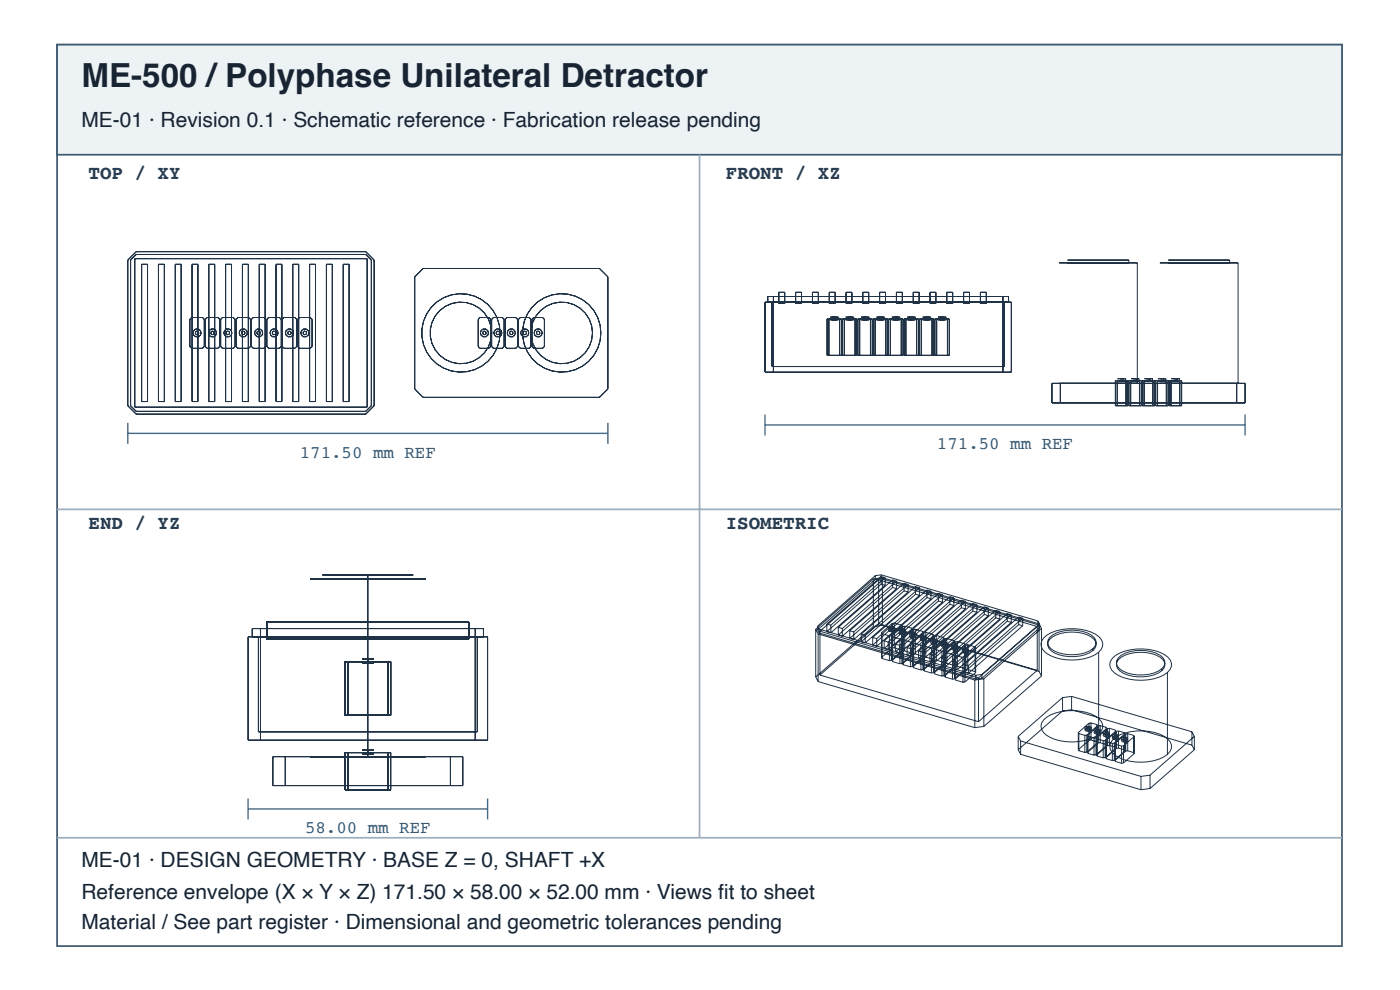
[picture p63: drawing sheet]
<svg xmlns="http://www.w3.org/2000/svg" width="297mm" height="210mm" viewBox="0 0 297 210" stroke-linecap="round" stroke-linejoin="round" font-family="sans-serif">
<defs><g id="words">
<text font-size="7" fill="#182431" x="17.3" y="18.4">ME-500 /Polyphase Unilateral Detractor</text>
<g font-size="4.4" fill="#182431">
<text x="17.3" y="26.9">ME-01 · Revision 0.1 · Schematic reference · Fabrication release pending</text>
<text x="17.3" y="183.9">ME-01 · DESIGN GEOMETRY · BASE Z = 0, SHAFT +X</text>
<text x="17.3" y="190.6">Reference envelope (X × Y × Z) 171.50 × 58.00 × 52.00 mm · Views fi t to sheet</text>
<text x="17.3" y="196.9">Material / See part register · Dimensional and geometric tolerances pending</text>
</g>
<g font-size="4.1" fill="#263d52">
<text x="18.8" y="38">TOP / XY</text>
<text x="154" y="38">FRONT / XZ</text>
<text x="18.8" y="112.1">END / YZ</text>
<text x="154" y="112.1">ISOMETRIC</text>
</g>
<g font-size="3.7" fill="#335b78">
<text x="198.8" y="95.3">171.50 mm REF</text>
<text x="63.6" y="97.1">171.50 mm REF</text>
<text x="64.7" y="176.7">58.00 mm REF</text>
</g>
</g></defs>
<path d="M12.1 9.5h272.6v191.1h-272.6z" fill="none" stroke="#405a70" stroke-width=".37"/>
<path d="M12.1 9.5h272.6v23.3h-272.6z" fill="#edf2f5"/>
<path d="M12.1 9.5h272.6v23.3h-272.6z" fill="none" stroke="#405a70" stroke-width=".37"/>
<path d="M148.4 32.8v144.8M12.1 108h272.6M12.1 177.6h272.6" fill="none" stroke="#9daebc" stroke-width=".37"/>
<g fill="none" stroke="#203246" stroke-width=".21">
<path d="M27.1 55.1l1.8-1.7h48.7l1.8 1.7v30.9l-1.8 1.8h-48.7l-1.8-1.8zM27.7 55.1l1.2-1.1h48.7l1.2 1.1v30.9l-1.2 1.2h-48.7l-1.2-1.2zM28.6 54.8h49.3v31.5h-49.3zM30.1 56h1.2v29.1h-1.2zM33.6 56h1.3v29.1h-1.3zM37.2 56h1.2v29.1h-1.2zM40.7 56h1.3v29.1h-1.3zM44.3 56h1.3v29.1h-1.3zM47.9 56h1.2v29.1h-1.2zM51.4 56h1.3v29.1h-1.3zM55 56h1.2v29.1h-1.2zM58.6 56h1.2v29.1h-1.2z"/>
<path d="M62.1 56h1.3v29.1h-1.3zM65.7 56h1.2v29.1h-1.2zM69.2 56h1.3v29.1h-1.3zM72.8 56h1.3v29.1h-1.3zM89.8 56.9h37.4l1.8 1.8v23.8l-1.8 1.7h-37.4l-1.8-1.7v-23.8zM224.7 55.7h16.6zM226.5 55.1h13zM226.5 55.7h13zM239.5 55.1v.6M241.3 55.7v25.6M246.1 55.7h16.6zM247.9 55.1h13z"/>
<path d="M247.9 55.7h13zM260.9 55.1v.6M262.7 55.7v25.6M40.3 67.7l.4-.4h2.3l.3 .4v5.8l-.3 .3h-2.3l-.4-.3zM41.5 70.4l.2-.2 .4 .1 .1 .3-.1 .3-.4 .1-.2-.3zM43.5 67.7l.4-.4h2.3l.4 .4v5.8l-.4 .3h-2.3l-.4-.3zM44.7 70.4l.3-.2 .3 .1 .2 .3-.2 .3-.3 .1-.3-.3zM46.8 67.7l.4-.4h2.3l.4 .4v5.8l-.4 .3h-2.3l-.4-.3zM48 70.4l.3-.2 .3 .1 .1 .3-.1 .3-.3 .1-.3-.3zM50.1 67.7l.4-.4h2.3l.3 .4v5.8l-.3 .3h-2.3l-.4-.3zM51.3 70.4l.2-.2 .4 .1 .1 .3-.1 .3-.4 .1-.2-.3zM53.7 67.3h2.3l.4 .4v5.8l-.4 .3h-2.3l-.4-.3v-5.8z"/>
<path d="M54.5 70.4l.3-.2 .3 .1 .2 .3-.2 .3-.3 .1-.3-.3zM57 67.3h2.3l.4 .4v5.8l-.4 .3h-2.3l-.4-.3v-5.8zM57.8 70.4l.3-.2 .3 .1 .1 .3-.1 .3-.3 .1-.3-.3zM60.3 67.3h2.3l.3 .4v5.8l-.3 .3h-2.3l-.4-.3v-5.8zM61.1 70.4l.2-.2 .3 .1 .2 .3-.2 .3-.3 .1-.2-.3zM63.5 67.3h2.3l.4 .4v5.8l-.4 .3h-2.3l-.4-.3v-5.8zM64.3 70.4l.3-.2 .3 .1 .2 .3-.2 .3-.3 .1-.3-.3zM101.8 67.3h1.9l.4 .4v5.8l-.4 .3h-1.9l-.3-.3v-5.8zM102.4 70.4l.3-.2 .3 .1 .2 .3-.2 .3-.3 .1-.3-.3zM104.7 67.3h1.9l.3 .4v5.8l-.3 .3h-1.9l-.4-.3v-5.8zM105.3 70.4l.2-.2 .4 .1 .1 .3-.1 .3-.4 .1-.2-.3zM107.2 67.7l.3-.4h1.9l.4 .4v5.8l-.4 .3h-1.9l-.3-.3z"/>
<path d="M108.1 70.4l.3-.2 .3 .1 .2 .3-.2 .3-.3 .1-.3-.3zM110 67.7l.4-.4h1.9l.3 .4v5.8l-.3 .3h-1.9l-.4-.3zM111 70.4l.2-.2 .4 .1 .1 .3-.1 .3-.4 .1-.2-.3zM113.2 67.3h1.9l.4 .4v5.8l-.4 .3h-1.9l-.3-.3v-5.8zM113.8 70.4l.3-.2 .3 .1 .2 .3-.2 .3-.3 .1-.3-.3zM162.3 64h52.3v14.9h-52.3zM162.9 64v-1.1h51.1v1.1M163.8 64v13.7h49.3v-13.7M164.1 62.9v16M165.2 62h1.3v2.3h-1.3zM168.8 62h1.2v2.3h-1.2zM172.4 62h1.2v2.3h-1.2z"/>
<path d="M175.5 67.6h3v7.7h-3zM175.9 67.6v7.7M175.9 62h1.3v2.3h-1.3zM176.1 67.2h1.8zM176.1 67.8h1.8zM176.6 67.2h.8zM176.6 67.8h.8zM177.4 67.2v.6M177.9 67.2v.6M178.1 67.6v7.7M178.7 67.6h3.1v7.7h-3.1zM179.1 67.6v7.7"/>
<path d="M179.4 67.2h1.7zM179.4 67.8h1.7zM179.5 62h1.2v2.3h-1.2zM179.9 67.2h.7zM179.9 67.8h.7zM180.6 67.2v.6M181.1 67.2v.6M181.4 67.6v7.7M182 67.6h3.1v7.7h-3.1zM182.4 67.6v7.7M182.7 67.2h1.7zM182.7 67.8h1.7z"/>
<path d="M183.1 62h1.2v2.3h-1.2zM183.2 67.2h.7zM183.2 67.8h.7zM183.9 67.2v.6M184.4 67.2v.6M184.7 67.6v7.7M185.3 67.6h3v7.7h-3zM185.6 67.6v7.7M185.9 67.2h1.8zM185.9 67.8h1.8zM186.4 67.2h.8zM186.4 67.8h.8z"/>
<path d="M186.6 62h1.3v2.3h-1.3zM187.2 67.2v.6M187.7 67.2v.6M187.9 67.6v7.7M188.5 67.6h3.1v7.7h-3.1zM188.9 67.6v7.7M189.2 67.2h1.7zM189.2 67.8h1.7zM189.7 67.2h.7zM189.7 67.8h.7zM190.2 62h1.2v2.3h-1.2zM190.4 67.2v.6"/>
<path d="M190.9 67.2v.6M191.2 67.6v7.7M191.8 67.6h3.1v7.7h-3.1zM192.2 67.6v7.7M192.5 67.2h1.7zM192.5 67.8h1.7zM193 67.2h.7zM193 67.8h.7zM193.7 67.2v.6M193.7 62h1.3v2.3h-1.3zM194.2 67.2v.6M194.5 67.6v7.7"/>
<path d="M195.1 67.6h3v7.7h-3zM195.4 67.6v7.7M195.7 67.2h1.8zM195.7 67.8h1.8zM196.2 67.2h.8zM196.2 67.8h.8zM197 67.2v.6M197.3 62h1.3v2.3h-1.3zM197.5 67.2v.6M197.7 67.6v7.7M198.3 67.6h3.1v7.7h-3.1zM198.7 67.6v7.7"/>
<path d="M199 67.2h1.7zM199 67.8h1.7zM199.5 67.2h.7zM199.5 67.8h.7zM200.2 67.2v.6M200.7 67.2v.6M200.9 62h1.2v2.3h-1.2zM201 67.6v7.7M204.4 62h1.3v2.3h-1.3zM208 62h1.2v2.3h-1.2zM212.8 62.9v16M223.2 81.3h40.9v4.1h-40.9z"/>
<path d="M224.7 81.3h16.6zM224.9 81.3v4.1M236.6 80.7h2.7v5.3h-2.7zM237 80.7v5.3M237.1 80.3h1.7zM237.1 80.9h1.7zM237.6 80.3h.7zM237.6 80.9h.7zM238.3 80.3v.6M238.8 80.3v.6M238.9 80.7v5.3M239.5 80.7h2.6v5.3h-2.6z"/>
<path d="M239.9 80.7v5.3M239.9 80.3h1.8zM239.9 80.9h1.8zM240.5 80.3h.7zM240.5 80.9h.7zM241.2 80.3v.6M241.7 80.3v.6M241.7 80.7v5.3M242.3 80.7h2.7v5.3h-2.7zM242.7 80.7v5.3M242.8 80.3h1.7zM242.8 80.9h1.7z"/>
<path d="M243.3 80.3h.7zM243.3 80.9h.7zM244 80.3v.6M244.5 80.3v.6M244.6 80.7v5.3M245.2 80.7h2.6v5.3h-2.6zM245.6 80.7v5.3M245.6 80.3h1.8zM245.6 80.9h1.8zM246.1 81.3h16.6zM246.2 80.3h.7zM246.2 80.9h.7z"/>
<path d="M246.9 80.3v.6M247.4 80.3v.6M247.4 80.7v5.3M248 80.7h2.7v5.3h-2.7zM248.4 80.7v5.3M248.5 80.3h1.7zM248.5 80.9h1.7zM249 80.3h.7zM249 80.9h.7zM249.7 80.3v.6M250.2 80.3v.6M250.3 80.7v5.3"/>
<path d="M262.4 81.3v4.1M52.6 135h50.8v21.9h-50.8zM53.5 135v-1.7h49.1v1.7M54.8 135v20.2h46.5v-20.2M55.3 133.3v23.6M56.6 132h42.9v3.5h-42.9zM65.8 122.8h24.5zM68.4 121.9h19.3zM68.4 122.8h19.3zM76.8 139.7h2.4zM77.5 139.7h1.1zM78 121.9v38.5"/>
<path d="M100.8 133.3v23.6M173.1 133.4v10.1M173.1 133.4l.5 1M173.5 132.7v.8M173.5 133.5l.3 .7M173.5 132.7l.3 .7M173.6 134.4v10.1M173.6 134.4l33.2 9.8M173.8 133.4v.8M173.8 134.2l33.2 9.8M173.8 133.4l33.2 9.8M174 133.8l33.6 9.9"/>
<path d="M174 133.8v9.3M175.4 132.3v1.6M175.4 133.9l.9 .3M175.4 132.3l.9 .2M176.3 132.5v1.7M177.8 133v1.6M177.8 134.6l.9 .3M177.8 133l.9 .3M178.7 133.3v1.6M180.3 133.7l.8 .3M180.3 133.7v1.6M180.3 135.3l.8 .3"/>
<path d="M181.1 134v1.6M182.7 136.1l.9 .2M182.7 134.4l.9 .3v1.6M182.7 134.4v1.7M185.1 136.8l.9 .2M185.1 135.2l.9 .2M185.1 135.2v1.6M185.3 122.7v10.1M185.3 132.8l-12.2 10.7M185.3 122.7l-12.2 10.7M185.7 122.9l1.3-.2 33.2 9.8M185.7 122v.9"/>
<path d="M185.7 122.9l-12.2 10.6M185.7 122l-12.2 10.7M186 135.4v1.6M186.4 122.9l33.7 9.9M186.4 122.9l-12.4 10.9M186.4 122.9v9.3l33.7 9.9M186.9 123.8l-11.5 10.1M186.9 123.8l.9 .3M187 121.9l-.1 1.9M187 121.9l33.2 9.8M187 121.9l-1.3 .1M187 134.1v5.3"/>
<path d="M187 139.4l.1 .2M187 134.1l.1 .3M187.1 134.4v5.2M187.1 139.6l1.6 .5M187.1 134.4l1.6 .4M187.2 132.6l33.2 9.7M187.2 132.6l-1.9 .2M187.2 122.5l-1.9 .2M187.2 122.5l33.2 9.8M187.2 122.5v10.1M187.6 137.5l.8 .2M187.6 135.9l.8 .2"/>
<path d="M187.6 135.9v1.6M187.8 122.5l-.9-.3-11.5 10.1M187.8 122.5l-11.5 10M187.8 122.5v1.6M187.8 124.1l-11.5 10.1M188.4 136.1v1.6M188.6 133a.95 .95 0 0 1 1.3 .2 .8 .8 0 0 1-1.4 0zM188.6 133.4a.95 .95 0 0 1 1.3 .2 .8 .8 0 0 1-1.4 0zM188.7 134.8v5.3M188.9 133.2l.6-.1-.3 .2zM188.9 133.6l.6-.1-.3 .2zM189.1 134.8v5.2"/>
<path d="M189.1 134.8h-.4M189.2 134.8v5.2M189.2 134.8l.2 .2M189.3 132.2v5.2M189.3 137.4l-2.3 2M189.3 132.2l-2.3 1.9M189.4 135v5.3M189.4 135l1.5 .5M189.4 122.9l.8 .3M189.4 122.9l-11.6 10.1M189.4 122.9v1.7M189.4 124.6l-11.6 10"/>
<path d="M189.4 124.6l.8 .2M189.5 133.3v.4M189.7 132.1v5.2M189.7 137.3l1.6 .5M189.7 132.1l1.6 .5M189.7 137.3l-.4 .1M189.7 132.1l-.4 .1M189.8 133.4v.4M190 136.6l.9 .2M190 136.6v1.6M190.2 123.2v1.6M190.2 123.2l-11.5 10.1"/>
<path d="M190.2 124.8l-11.5 10.1M190.8 133.7a.95 .95 0 0 1 1.3 .1 .8 .8 0 0 1-1.3 .1zM190.8 134.1a.95 .95 0 0 1 1.3 .1 .8 .8 0 0 1-1.3 .1zM190.9 136.8v1.6l-.9-.2M190.9 135.5v5.2M190.9 135.5l.4-.1v5.3M191.1 133.8h.6l-.2 .2zM191.1 134.2h.6l-.2 .2zM191.3 132.6v5.2M191.3 132.6l.1 .2M191.4 132.8v5.2l-.1-.2M191.4 132.8l-2.3 2"/>
<path d="M191.5 135.5v5.2M191.5 135.5l.1 .2M191.5 138.1l-2.3 1.9M191.5 132.8v5.3M191.5 132.8l-2.3 2M191.6 135.7v5.2M191.6 135.7l1.5 .4M191.7 133.9v.4M191.8 123.7v1.6M191.8 123.7l.8 .2M191.8 125.3l.8 .2M191.8 123.7l-11.5 10"/>
<path d="M191.8 125.3l-11.5 10M191.9 138l1.6 .5M191.9 132.8v5.2M191.9 132.8l1.6 .4M191.9 138l-.4 .1M191.9 132.8h-.4M192 134v.4M192.4 137.3l.9 .2M192.4 137.3v1.6M192.6 123.9l-11.5 10.1M192.6 123.9v1.6M192.6 125.5l-11.5 10.1"/>
<path d="M193.1 134.3a.95 .95 0 0 1 1.2 .2 .8 .8 0 0 1-1.3 0zM193.1 134.7a.95 .95 0 0 1 1.2 .2 .8 .8 0 0 1-1.3 0zM193.1 136.1v5.3M193.3 137.5v1.7l-.9-.3M193.4 134.5l.5-.1-.2 .3zM193.4 134.9h.5l-.2 .2zM193.5 133.2l.1 .2v7.9M193.5 138.5l.1 .2-2.3 2M193.5 133.2v5.3M193.6 136.1h-.5M193.7 136.1v5.3M193.7 136.1l.1 .2"/>
<path d="M193.8 133.5v5.2h.4M193.8 133.5l-2.3 2M193.8 136.3l1.6 .5M193.8 136.3v5.3M193.9 134.6v.4M194.2 133.4v5.3M194.2 138.7l1.5 .4 .1 .2M194.2 133.4l1.5 .5M194.2 133.4l-.4 .1M194.2 126l.9 .2M194.2 124.4l-11.5 10M194.2 124.4v1.6"/>
<path d="M194.2 126l-11.5 10.1M194.2 124.4l.9 .2M194.2 134.7v.4M194.9 138v1.6M194.9 139.6l.8 .3M195.1 124.6v1.6M195.1 124.6l-21.1 18.5M195.1 126.2l-11.5 10.1M195.3 135a.95 .95 0 0 1 1.3 .1 .8 .8 0 0 1-1.4 .1zM195.3 135.4a.95 .95 0 0 1 1.3 .1 .8 .8 0 0 1-1.4 .1zM195.4 136.8v5.2M195.6 135.1h.6l-.3 .2z"/>
<path d="M195.6 135.6l.6-.1-.3 .2zM195.7 133.9v6M195.7 133.9l.1 .2v5.2M195.8 136.7v5.3M195.8 136.7l-.4 .1M195.8 139.3l-2.2 2M195.9 136.8v5.2M195.9 136.8l.1 .2M196 134.1v5.3M196 139.4l-2.3 2M196 134.1l-2.3 2M196 137v5.2"/>
<path d="M196 137l1.6 .4M196.2 135.2v.4M196.4 134.1l1.6 .4M196.4 134.1v5.2M196.4 139.3l1.6 .5M196.4 139.3l-.4 .1M196.4 134.1h-.4M196.5 135.3v.4M196.7 125.1l.8 .2M196.7 125.1l-11.6 10.1M196.7 125.1v1.6M196.7 126.7l-11.6 10.1"/>
<path d="M196.7 126.7l.8 .2M197.3 138.7v1.6M197.5 125.3l-11.5 10.1M197.5 125.3v1.6M197.5 126.9l-11.5 10.1M197.5 135.6a.95 .95 0 0 1 1.3 .2 .8 .8 0 0 1-1.4 0zM197.5 136a.95 .95 0 0 1 1.3 .2 .8 .8 0 0 1-1.4 .1zM197.6 137.4v5.3M197.8 135.8h.6l-.2 .2zM197.8 136.2h.6l-.2 .2zM198 134.5v5.3M198 139.8l.1 .2"/>
<path d="M198 134.5l.1 .2M198 137.4v5.2M198 137.4h-.4M198.1 134.7v5.3M198.1 134.7l-2.3 2M198.1 140l-2.3 2M198.2 137.4v5.3M198.2 137.4l.1 .2M198.2 134.8v5.2M198.2 134.8l-2.3 2M198.3 137.6l1.5 .5M198.3 137.6v5.3"/>
<path d="M198.4 135.9v.4M198.6 134.7l1.6 .5M198.6 140l1.6 .4M198.6 134.7v5.3M198.6 140h-.4M198.6 134.7l-.4 .1M198.7 136v.4M199.1 125.8l.8 .2M199.1 127.4l.8 .3M199.1 125.8l-11.5 10.1M199.1 125.8v1.6M199.1 127.4l-11.5 10.1"/>
<path d="M199.7 139.4l.9 .3M199.8 136.3a.95 .95 0 0 1 1.2 .1 .8 .8 0 0 1-1.3 .1zM199.8 136.7a.95 .95 0 0 1 1.2 .1 .8 .8 0 0 1-1.3 .1zM199.8 138.1v5.2M199.9 126l-11.5 10.1M199.9 126v1.7M199.9 127.7l-11.5 10M200 136.5l.6-.1-.2 .2zM200 136.9l.6-.1-.2 .2zM200.2 135.2v5.2M200.2 135.2l.1 .2M200.3 138v5.3"/>
<path d="M200.3 138l-.5 .1M200.3 135.4l-2.3 2M200.3 135.4v5.2M200.4 138.1v5.2M200.4 138.1l.1 .2M200.4 135.4v5.3M200.4 135.4l-2.2 2M200.5 138.3l1.6 .4M200.5 138.3v5.2M200.6 136.5v.5M200.9 135.4v5.2M200.9 135.4l1.5 .4"/>
<path d="M200.9 135.4h-.5M200.9 136.6v.4M201.5 128.1l.9 .3M201.5 126.5l.9 .3M201.5 126.5l-11.5 10.1M201.5 126.5v1.6M201.5 128.1l-11.5 10.1M202 137a.95 .95 0 0 1 1.3 .1 .8 .8 0 0 1-1.4 .1zM202 137.4a.95 .95 0 0 1 1.3 .1 .8 .8 0 0 1-1.4 .1zM202.1 138.7v5.3M202.1 138.7h.4v5.2M202.3 137.1h.6l-.3 .2z"/>
<path d="M202.3 137.5h.6l-.3 .2zM202.4 126.8l-11.5 10M202.4 126.8v1.6M202.4 128.4l-13.3 11.6M202.4 135.8v5.3M202.4 135.8l.1 .2M202.5 136l-2.2 2M202.5 136v5.3M202.6 138.7v5.3M202.6 138.7l.1 .2M202.7 136.1v5.2h.4M202.7 136.1l-2.3 2"/>
<path d="M202.7 138.9l1.6 .5M202.7 138.9v5.3M202.8 137.2v.4M203.1 136l1.5 .5M203.1 136v5.3M203.1 136l-.4 .1M203.2 137.3v.4M204 127.2l.8 .3M204 128.8l.8 .3M204 127.2l-11.6 10.1M204 127.2v1.6M204 128.8l-11.6 10.1"/>
<path d="M204.2 137.6a.95 .95 0 0 1 1.3 .1 .8 .8 0 0 1-1.4 .1zM204.2 138a.95 .95 0 0 1 1.3 .1 .8 .8 0 0 1-1.4 .1zM204.3 139.4v5.3M204.5 137.8l.6-.1-.2 .2zM204.5 138.2l.6-.1-.2 .2zM204.6 136.5l.2 .2v5.2M204.6 136.5v5.2M204.7 139.3v5.3M204.7 139.3l-.4 .1M204.8 127.5l-11.5 10M204.8 127.5v1.6M204.8 129.1l-13.3 11.6"/>
<path d="M204.9 136.7l-2.3 2M204.9 136.7v5.3M205.1 137.9v.4M205.3 136.7l1.6 .4M205.3 136.7v5.2M205.3 136.7h-.4M205.4 138v.4M206.4 127.9l.8 .3M206.4 129.6l.8 .2M206.4 127.9l-11.5 10.1M206.4 127.9v1.7M206.4 129.6l-11.5 10"/>
<path d="M206.9 137.1v5.3M206.9 137.1l.1 .3M207 137.4v5.2M207 137.4l-2.3 1.9M207.2 128.2l-11.5 10.1-.8-.3M207.2 128.2v1.6M207.2 129.8l-11.5 10.1M208.8 128.7l.9 .2M208.8 128.7l-11.5 10M208.8 128.7v1.6M208.8 130.3l-11.5 10M208.8 130.3l.9 .2"/>
<path d="M209.7 130.5l-11.5 10.1-.9-.3M209.7 128.9l-11.5 10.1-.9-.3M209.7 128.9v1.6M211.3 131l.8 .2M211.3 131l-11.6 10.1v-1.7M211.3 129.4l-11.6 10M211.3 129.4v1.6M211.3 129.4l.8 .2M212.1 131.2l-11.5 10.1v-1.6M212.1 129.6l-11.5 10.1M212.1 129.6v1.6M213.7 131.7l.8 .3"/>
<path d="M213.7 130.1l.8 .2M213.7 130.1l-11.5 10.1M213.7 130.1v1.6M213.7 131.7l-13.3 11.6M214.5 130.3v1.7M214.5 130.3l-11.5 10.1M214.5 132l-11.5 10M216.1 132.4l.9 .3M216.1 130.8l.9 .3M216.1 132.4l-11.5 10.1v-1.6M216.1 130.8l-11.5 10.1M216.1 130.8v1.6"/>
<path d="M217 132.7l-11.6 10v-1.6M217 131.1l-11.6 10M217 131.1v1.6M220.1 132.8l-12.5 10.9M220.1 132.8v9.3M220.2 131.7v.8M220.2 132.5l.3 .6M220.2 131.7l.3 .6M220.4 132.3l.5 .9M220.4 132.3v10M220.5 132.3v.8M220.5 133.1l-12.2 10.7"/>
<path d="M220.5 132.3l-12.2 10.7M220.9 133.2l-12.2 10.7M220.9 133.2v10.1M221.4 135.2a9.2 9.2 0 0 1 7.8-1.8 6.6 6.6 0 0 1 4.5 2.3 1.98 1.98 0 0 1-.6 2.6 10.7 10.7 0 0 1-11.2 .2 2.06 2.06 0 0 1-.5-3.3zM222.7 135.2a8.1 8.1 0 0 1 8.8-.5 1.67 1.67 0 0 1 .4 2.8 8.3 8.3 0 0 1-9 0 1.54 1.54 0 0 1-.2-2.3zM222.7 135.6a8.1 8.1 0 0 1 8.8-.5 1.67 1.67 0 0 1 .4 2.8 8.3 8.3 0 0 1-9 0 1.54 1.54 0 0 1-.2-2.3zM231.9 137.5v.4M233.1 138.3v17.3M236 139.5a9.2 9.2 0 0 1 7.8-1.8 6.6 6.6 0 0 1 4.5 2.3 1.98 1.98 0 0 1-.6 2.6 10.7 10.7 0 0 1-11.2 .1 2.06 2.06 0 0 1-.5-3.2zM237.3 139.5a8.1 8.1 0 0 1 8.8-.6 1.67 1.67 0 0 1 .4 2.9 8.3 8.3 0 0 1-9 0 1.54 1.54 0 0 1-.2-2.3zM237.3 139.9a8.1 8.1 0 0 1 8.8-.6 1.67 1.67 0 0 1 .4 2.9 8.3 8.3 0 0 1-9 0 1.54 1.54 0 0 1-.2-2.3zM73.2 140.3h9.7v11.4h-9.7z"/>
<path d="M73.2 159.5h9.7v7.9h-9.7zM73.8 140.3v11.4M73.8 159.5v7.9M76.8 140.6h2.4zM76.8 159h2.4zM76.8 159.9h2.4zM77.5 140.6h1.1zM77.5 159h1.1zM77.5 159.9h1.1zM82.3 140.3v11.4M82.3 159.5v7.9M173.1 143.5l.5 1"/>
<path d="M173.6 144.5l33.2 9.8M174 143.1l33.6 9.9M189.1 140l-.4 .1M189.2 140l.2 .3M189.4 140.3l1.5 .4M191.3 140.7h-.4M191.5 140.7l.1 .2M191.6 140.9l1.5 .5M193.6 141.3l-.5 .1M193.7 141.4l.1 .2M193.8 141.6l1.6 .4M195.8 142h-.4"/>
<path d="M195.9 142l.1 .2M196 142.2l1.6 .5M198 142.6l-.4 .1M198.2 142.7l.1 .2M198.2 140l-2.3 2M198.3 142.9l1.5 .4M200.2 140.4l.1 .2M200.3 143.3h-.5M200.3 140.6l-2.3 2M200.4 143.3l.1 .2M200.4 140.7l-2.2 2M200.5 143.5l1.6 .5"/>
<path d="M200.9 140.6l1.5 .5M200.9 140.6l-.5 .1M202.2 140.2v1.6l.8 .2M202.2 140.2l.8 .2M202.4 141.1l.1 .2M202.5 143.9l-.4 .1M202.5 141.3l-2.2 2M202.6 144l.1 .2M202.7 144.2l1.6 .5M203 140.4v1.6M203.1 141.3l1.5 .4M204.6 140.9l.8 .2"/>
<path d="M204.6 141.7l.2 .2M204.7 144.6l-.4 .1M204.8 141.9l-2.3 2M204.9 142l-2.3 2M205.3 141.9l1.6 .5M205.3 141.9l-.4 .1M206.8 144.2v10.1M206.9 142.4l.1 .2M207 142.6l-2.3 2M207 143.2v.8M207.6 143.7v9.3M208.3 143v.8"/>
<path d="M208.3 143.8l-1.3 .2M208.3 143l-1.3 .2M208.7 154l-1.9 .3M208.7 143.9l-1.9 .3M208.7 143.9v10.1M216 156.1v2.8M216 158.9l.5 1M216 156.1l.5 1M216.5 157.1v2.8M216.5 159.9l25.6 7.5M216.5 157.1l25.6 7.5M220.1 142.1l-12.5 10.9"/>
<path d="M220.4 142.3l.5 1M220.9 143.3l-12.2 10.7M221.4 152.6a9.2 9.2 0 0 1 7.8-1.8 6.6 6.6 0 0 1 4.5 2.2 1.98 1.98 0 0 1-.6 2.6 10.7 10.7 0 0 1-11.2 .2 2.06 2.06 0 0 1-.5-3.2zM225.4 147.9v2.8M225.4 150.7l-9.4 8.2M225.4 147.9l-9.4 8.2M227.3 147.6l25.6 7.6M227.3 147.6v2.9M227.3 150.5l25.6 7.5M227.3 150.5l-1.9 .2M227.3 147.6l-1.9 .3M228.8 155.3v3.6"/>
<path d="M228.8 158.9l.1 .3M228.8 155.3l.1 .2M228.9 155.5v3.7M228.9 159.2l1.3 .3M228.9 155.5l1.3 .4M230.2 155.9v3.6M230.2 154.1a.95 .95 0 0 1 1.3 .2 .8 .8 0 0 1-1.4 0zM230.2 154.5a.95 .95 0 0 1 1.3 .2 .8 .8 0 0 1-1.4 .1zM230.5 154.3h.6l-.2 .2zM230.5 154.7h.6l-.2 .2zM230.6 155.8v3.7M230.6 159.5h-.4"/>
<path d="M230.6 155.8l-.4 .1M230.7 155.9v3.6M230.7 159.5l.1 .2M230.7 155.9l.1 .2M230.8 159.7l1.3 .4M230.8 156.1l1.3 .4M230.8 156.1v3.6M231 153.3v3.6M231 156.9l-2.2 2M231 153.3l-2.2 2M231.1 154.4v.4M231.4 154.5v.4"/>
<path d="M231.5 153.3v3.6M231.5 156.9l1.2 .4M231.5 153.3l1.2 .3M231.5 156.9h-.5M231.5 153.3h-.5M232.1 156.5v3.6M232.2 154.7a.95 .95 0 0 1 1.2 .1 .8 .8 0 0 1-1.3 .1zM232.2 155.1a.95 .95 0 0 1 1.2 .2 .8 .8 0 0 1-1.3 0zM232.4 154.9l.6-.1-.2 .2zM232.4 155.3l.6-.1-.2 .2zM232.5 156.4v3.6M232.5 156.4l-.4 .1"/>
<path d="M232.7 156.5v3.6M232.7 156.5l.1 .2M232.7 153.6v3.7M232.7 157.3l.1 .2M232.7 153.6l.1 .2M232.8 156.7l1.2 .3M232.8 156.7v3.6M232.8 153.8v3.7M232.8 157.5l-2.2 2M232.8 153.8l-2.2 2M233 153.9v3.6M233 157.5l-2.3 2"/>
<path d="M233 153.9l-2.3 2M233.3 155.1v.4M233.4 157.5l1.3 .3 .1 .3M233.4 153.8l1.3 .4M233.4 153.8v3.7M233.4 157.5h-.4M233.4 153.8l-.4 .1M234 157v3.7M234.1 155.3a.95 .95 0 0 1 1.3 .1 .8 .8 0 0 1-1.4 .1zM234.1 155.7a.95 .95 0 0 1 1.3 .1 .8 .8 0 0 1-1.4 .1zM234.4 155.4h.6l-.3 .2zM234.4 155.8h.6l-.3 .2z"/>
<path d="M234.5 157v3.6M234.5 157h-.5M234.6 157l.1 .2 1.3 .4M234.6 157v3.7M234.7 154.2v6.7M234.7 154.2l.1 .2M234.8 154.4v3.7M234.8 158.1l-2.3 1.9M234.8 154.4l-2.3 2M234.9 154.5v3.6M234.9 158.1l-2.2 2M234.9 154.5l-2.2 2"/>
<path d="M235.3 155.6v.4M235.4 158l1.2 .4 .1 .2M235.4 154.4l1.2 .4M235.4 154.4v3.6M235.4 158l-.5 .1M235.4 154.4l-.5 .1M236 157.6v3.6M236 156.9a9.2 9.2 0 0 1 7.8-1.8 6.6 6.6 0 0 1 4.5 2.2 1.98 1.98 0 0 1-.6 2.6 10.7 10.7 0 0 1-11.2 .2 2.06 2.06 0 0 1-.5-3.2zM236.1 155.9a.95 .95 0 0 1 1.2 .1 .8 .8 0 0 1-1.3 .1zM236.1 156.3a.95 .95 0 0 1 1.2 .1 .8 .8 0 0 1-1.3 .1zM236.3 156h.6l-.2 .2zM236.3 156.4h.6l-.2 .2z"/>
<path d="M236.4 157.6v3.6M236.4 157.6h-.4M236.5 157.6l.2 .2 1.2 .4M236.5 157.6v3.6M236.6 154.8l.1 6.6M236.6 154.8l.1 .2M236.7 155v3.6M236.7 158.6l-2.2 2M236.7 155l-2.2 2M236.9 155v3.7M236.9 158.7l-2.3 2M236.9 155l-2.3 2"/>
<path d="M236.9 156.1v.4M237.2 156.2v.4M237.3 158.6l1.3 .4M237.3 155l1.3 .3M237.3 155v3.6M237.3 158.6l-.4 .1M237.3 155h-.4M237.9 158.2v3.6M238 156.4a.95 .95 0 0 1 1.3 .2 .8 .8 0 0 1-1.4 0zM238 156.8a.95 .95 0 0 1 1.3 .2 .8 .8 0 0 1-1.4 0zM238.3 156.6l.6-.1-.3 .3zM238.3 157l.6-.1-.3 .3z"/>
<path d="M238.4 158.1v3.7M238.4 158.1l-.5 .1M238.6 155.3v3.7M238.6 159l.1 .2M238.6 155.3l.1 .3M238.7 155.6v3.6M238.7 159.2l-2.3 2M238.7 155.6l-2.3 2M238.8 155.6v3.6M238.8 159.2l-2.3 2M238.8 155.6l-2.3 2M239.2 156.8v.4"/>
<path d="M239.2 155.5v3.7M239.2 159.2l1.3 .4M239.2 155.5l1.3 .4M239.2 159.2h-.4M239.2 155.5l-.4 .1M240.5 155.9v3.7M240.5 159.6l.1 .2M240.5 155.9l.1 .2M240.6 156.1v3.7M240.6 159.8l-2.2 2M240.6 156.1l-2.2 2M246.5 141.8v.4"/>
<path d="M247.7 142.6v17.3M252.9 155.2v2.8M252.9 158l.5 1M252.9 155.2l.5 .9M253.4 156.1v2.9M253.4 159l-9.4 8.2M253.4 156.1l-9.4 8.2M57.9 160.4h40.3v6.2h-40.3zM60.5 160.4v6.2M65.8 160.4h24.5zM95.6 160.4v6.2M232.5 160l-.4 .1"/>
<path d="M232.7 160.1l.1 .2M232.8 160.3l1.2 .4M234.5 160.6l-.5 .1M234.6 160.7l.1 .2M234.7 160.9l1.3 .3M236.4 161.2h-.4M236.5 161.2l.2 .2M236.7 161.4l1.2 .4M238.4 161.8h-.5M242.1 164.6v2.8M244 164.3v2.9M244 167.2l-1.9 .2"/>
<path d="M244 164.3l-1.9 .3"/>
<circle cx="41.8" cy="70.6" r=".86"/>
<circle cx="45.1" cy="70.6" r=".86"/>
<circle cx="48.3" cy="70.6" r=".86"/>
<circle cx="51.6" cy="70.6" r=".86"/>
<circle cx="54.9" cy="70.6" r=".86"/>
<circle cx="58.1" cy="70.6" r=".86"/>
<circle cx="61.4" cy="70.6" r=".86"/>
<circle cx="64.7" cy="70.6" r=".86"/>
<circle cx="97.8" cy="70.6" r="8.3"/>
<circle cx="97.8" cy="70.6" r="6.5"/>
<circle cx="102.8" cy="70.6" r=".86"/>
<circle cx="105.6" cy="70.6" r=".86"/>
<circle cx="108.5" cy="70.6" r=".86"/>
<circle cx="111.3" cy="70.6" r=".86"/>
<circle cx="114.2" cy="70.6" r=".86"/>
<circle cx="119.2" cy="70.6" r="8.3"/>
<circle cx="119.2" cy="70.6" r="6.5"/>
</g>
<path d="M27.1 89.7v4.4M27.1 91.9h101.9M129 89.7v4.4M162.3 87.9v4.4M162.3 90.1h101.8M264.1 87.9v4.4M52.6 169.3v4.4M52.6 171.5h50.8M103.4 169.3v4.4" fill="none" stroke="#466b86" stroke-width=".3"/>
<use href="#words"/>
</svg>
